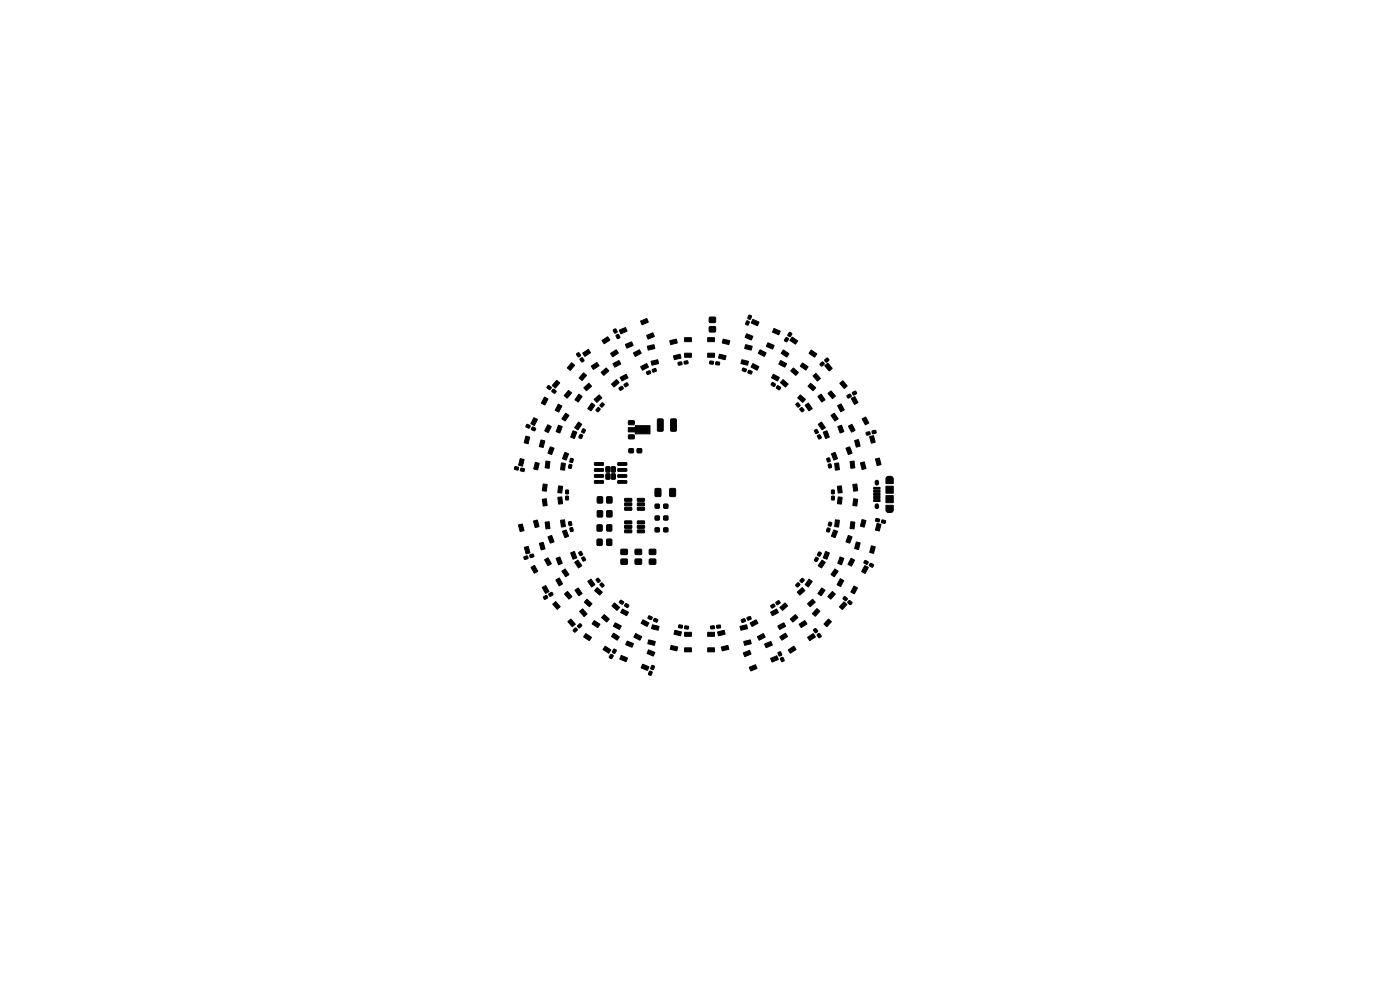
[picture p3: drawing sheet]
<svg xmlns="http://www.w3.org/2000/svg" width="297mm" height="210mm" viewBox="0 0 297 210" stroke-linecap="round" stroke-linejoin="round" font-family="sans-serif">
<g fill="#000" stroke="#000" stroke-width=".21">
<path d="M121.2 77l.7 .5-.9 1.1-.6-.6zM122.4 75l.4-.2 .4 .7-.5 .2-.4-.5zM123.6 74.9l1.2-.8 .5 .7-1.2 .8zM123.1 76.1l.4-.2 .4 .6-.5 .3-.4-.6zM125.4 77.7l1.2-.8 .5 .7-1.2 .8zM127.7 72.2l1.2-.8 .5 .7-1.2 .8zM127.5 79l1.1-.9 .5 .6-1 .9zM129.5 75l1.2-.8 .5 .7-1.2 .8zM130.1 70l.5-.2 .3 .7-.5 .2zM131.4 70l1.3-.5 .3 .7-1.3 .6zM130.7 71.1l.5-.1 .3 .7-.5 .1zM130.1 77.1l1.2-.6 .4 .7-1.3 .7z"/>
<path d="M132.7 73.1l1.3-.6 .3 .8-1.3 .5zM135.9 68.1l1.3-.5 .3 .7-1.3 .6zM134.4 74.9l1.2-.7 .4 .7-1.2 .7zM137.2 71.2l1.3-.6 .3 .8-1.3 .5zM137.2 78.9l.6-.3 .3 .6-.7 .2zM135.9 77.8l1.3-.7 .4 .7-1.3 .7zM138.4 78.4l.7-.2 .2 .5-.7 .3zM137.3 73.4l1.4-.3 .2 .8-1.3 .4zM138.1 76.6l1.4-.3 .2 .8-1.4 .4zM142.1 72.3l1.4-.4 .2 .8-1.4 .4zM143.8 76.9l.8-.1 .1 .5-.8 .2zM142.9 75.5l1.4-.4 .2 .8-1.4 .4z"/>
<path d="M145.1 76.7l.8-.1 .1 .5-.8 .1zM145.2 71.6h1.4l.1 .9h-1.4zM145.2 74.9h1.4l.1 .9h-1.4zM150.6 76.6l.8 .1-.1 .5-.8-.1zM150.1 74.9h1.4l.1 .9h-1.4zM150.1 71.6h1.4l.1 .9h-1.4zM150.5 67.3h1.3v1.1h-1.3zM150.5 69.3h1.3v1.1h-1.3zM151.9 76.8l.8 .1-.1 .5-.8-.1zM152.6 75.2l1.4 .3-.2 .8-1.4-.3zM153.4 72l1.4 .3-.2 .8-1.4-.3zM157.6 78.1l.7 .2-.1 .5-.7-.2z"/>
<path d="M158.4 70.8l1.3 .5-.3 .8-1.3-.5zM157.4 76.3l1.4 .3-.2 .9-1.4-.4zM158.8 78.6l.7 .2-.1 .5-.7-.2zM158.4 68.1l.6 .2-.3 .7-.5-.2zM158.9 66.9l.5 .1-.2 .7-.6-.2zM158.2 73.1l1.4 .3-.2 .8-1.4-.3zM159.7 67.8l1.3 .5-.3 .8-1.3-.6zM159.7 77.1l1.3 .7-.4 .7-1.2-.6zM161.2 74.2l1.3 .7-.3 .7-1.3-.6zM162.9 72.7l1.3 .6-.3 .7-1.3-.5zM164.2 69.7l1.3 .5-.3 .8-1.3-.5zM166.2 74.3l1.2 .7-.5 .7-1.2-.8z"/>
<path d="M165.6 76.5l1.3 .6-.4 .8-1.3-.7zM166.8 71.6l.5 .3-.4 .6-.5-.3zM167.5 70.5l.5 .3-.4 .6-.5-.3zM168 71.5l1.2 .8-.4 .7-1.2-.8zM168.3 78.1l1.1 .9-.6 .6-1-.9zM170.2 77l1.2 .8-.4 .7-1.2-.8zM172.1 74.3l1.2 .8-.5 .7-1.2-.8zM172.5 79.7l.6-.5 .9 1.1-.6 .5zM174 77.1l.5-.3 .4 .4-.6 .5-.3-.3zM175 76.3l.5-.4 .4 .5-.6 .4-.3-.3zM175 77.6l.6-.5 .9 1.1-.6 .5zM109.2 99l.8 .1-.1 .6-.7-.1z"/>
<path d="M110.4 97.3l.8 .2-.4 1.4-.8-.2zM110.5 99.3l.7 .1v.6l-.8-.1zM111.6 92.5l.8 .3-.4 1.3-.8-.2zM111.7 90l.7 .3-.1 .5-.7-.2zM113.3 88.6l.7 .4-.7 1.3-.7-.4zM113.6 98.1l.8 .2-.4 1.4-.8-.2zM112.9 90.6l.7 .2-.1 .6-.7-.3zM114.8 93.3l.8 .3-.4 1.3-.8-.2zM115.5 84.3l.7 .3-.6 1.3-.7-.4zM116.2 90.1l.7 .4-.6 1.3-.7-.4zM115.8 97.8l.9 .1-.2 1.4-.8-.1zM116.2 81.8h.2l.5 .4-.2 .4-.7-.3z"/>
<path d="M118.1 80.7l.6 .5-.9 1.1-.6-.5zM116.7 94.8l.8 .3-.5 1.3-.8-.3zM118.4 85.8l.8 .3-.7 1.3-.7-.4zM117.3 82.6h.1l.6 .3-.3 .5-.6-.4zM118.5 90.2l.8 .3-.6 1.3-.7-.3zM120.6 82.8l.6 .6-.9 1-.6-.5zM119.1 98.2l.8 .1-.2 1.4-.8-.1zM119.8 96l.8 .3-.5 1.3-.8-.3zM120 87.7l.7 .4-.8 1.2-.7-.5zM120.7 98.6h.6l-.2 .8-.5-.2zM121 97.3l.6 .1-.2 .7-.5-.1zM121.6 91.4l.8 .3-.6 1.3-.7-.3z"/>
<path d="M123.8 79.1l.6 .5-.9 1.1-.6-.5zM123.1 92.2l.5 .2-.3 .6-.5-.2zM122.7 89.6l.7 .4-.8 1.2-.7-.5zM122.8 83.6l.7 .5-.8 1.2-.7-.5zM123.7 91l.5 .2-.3 .7-.5-.3zM123.9 82.2l1-.9 .6 .6-1.1 1zM126.1 98.2l1.8-.1 .1 .5-1.8 .1zM126.1 99.4h1.8l.1 .5-1.8 .1zM125.5 85.5l.7 .5-.8 1.1-.7-.4zM126.8 86.5h.2l.3 .3-.5 .6-.4-.4zM126.1 84.7l1-.9 .6 .6-1.1 .9zM127.6 85.5h.3l.3 .3-.5 .6-.4-.4z"/>
<path d="M128.6 99h.8v1.1h-.8zM129.7 99h.8v1.1h-.8zM131.1 99.4h1.8l.1 .5-1.9 .1zM131.1 98.2l1.8-.1 .1 .5-1.9 .1zM129.7 81.4l1.1-.9 .5 .6-1 1zM131.4 82.3l.5-.4 .3 .5-.6 .4-.3-.3zM132.4 81.5l.6-.3 .3 .4-.6 .5-.3-.4zM131.6 80.1l1.2-.7 .4 .7-1.2 .7zM133.4 89.3l1.1-.1 .1 .8-.2 .1h-1l-.1-.2zM133.4 92.3l1.1-.1 .1 .8-.2 .1h-1l-.1-.2zM133.4 95.2h1v.8h-1zM135.2 95.2h.9v.8h-.9z"/>
<path d="M133.3 90.7h1.5v-.4h3.1v1.7h-3.1v-.4h-1.5zM139.5 88.9l1-.1 .2 .2v2.2l-.2 .3h-.8l-.2-.2zM142.3 88.9l.9-.1 .3 .2v2.2l-.2 .3h-.8l-.2-.2zM163.8 81.1l.7 .4-.2 .5-.7-.4zM164.9 81.8l.7 .4-.2 .5-.7-.4zM164.1 79.4l1.2 .7-.3 .7-1.3-.6zM166.1 80.5l1.1 1-.6 .6-1-.9zM168.9 85.7l.4-.2 .4 .6-.4 .3-.5-.5zM169.7 86.7l.4-.2 .5 .6-.5 .2-.4-.4zM169.8 83.8l1 .9-.5 .6-1.1-.9zM170.8 85.9l.7-.4 .8 1.2-.7 .4zM171.9 81.3l1.1 .9-.5 .7-1.1-1z"/>
<path d="M172.8 91.3l.5-.2 .3 .7-.5 .2zM173.4 92.4l.5-.2 .3 .7-.5 .2zM173.5 84.1l.7-.5 .8 1.2-.7 .5zM173.6 90l.7-.5 .8 1.2-.7 .5zM174.7 91.7l.7-.3 .5 1.3-.8 .3zM175.4 97.2h.6l.1 .7-.6 .1zM175.7 98.5l.6-.1 .1 .8h-.6zM175.7 83.4l.6-.5 .9 1.1-.6 .5zM176.4 96.2l.8-.2 .5 1.3-.8 .3zM176.3 88.1l.7-.4 .8 1.1-.7 .5zM177.1 98.3l.8-.1 .2 1.4-.9 .1zM177.7 90.5l.8-.3 .5 1.4-.8 .2z"/>
<path d="M177.7 86.1l.7-.4 .7 1.3-.8 .3zM178.2 81.3l.6-.5 .9 1.1-.6 .5zM179.5 95.1l.8-.3 .4 1.3-.7 .3zM179.7 83.9l.6-.3 .3 .5-.7 .3zM180.3 97.9l.9-.1 .1 1.4-.8 .1zM180 90.4l.7-.4 .7 1.3-.8 .4zM180.8 83.3l.7-.3 .2 .4-.6 .4zM180.6 84.5l.8-.3 .6 1.2-.7 .4zM181.3 93.5l.8-.2 .4 1.3-.8 .2zM182.6 98.2l.8-.2 .3 1.4-.8 .2zM182.9 88.8l.8-.3 .6 1.2-.7 .4zM183.8 91.7l.7-.1 .1 .5-.7 .2z"/>
<path d="M185 91.4l.7-.1 .2 .5-.8 .2zM184.5 92.6l.8-.2 .3 1.4-.8 .2zM185.7 97.4l.8-.2 .4 1.4-.8 .1zM110 111.4l.8-.2 .3 1.4-.7 .1zM111.3 116.1l.8-.2 .3 1.4-.8 .2zM111.2 118.1l.7-.2 .1 .5-.7 .3zM112.4 117.7l.7-.2 .2 .6-.8 .2zM113.2 110.5l.8-.2 .3 1.4-.8 .2zM114.5 115.3l.8-.2 .3 1.3-.8 .2zM115.1 105.9l.8-.1 .2 1.4-.9 .1zM115.2 102.7l.9 .1-.2 1.4-.8-.1zM115.6 118.7l.7-.4 .6 1.3-.7 .4z"/>
<path d="M115.7 110.8l.8-.1 .1 1.4-.8 .1zM116.3 113.9l.7-.3 .5 1.3-.8 .3zM118 118.4l.8-.2 .5 1.3-.8 .3zM118.3 105.5l.9-.1 .1 1.4-.8 .1zM118.5 103.1l.8 .1-.1 1.4-.9-.1zM118.9 110.4l.9-.1 .1 1.4-.8 .1zM119.3 112.7l.8-.3 .5 1.4-.8 .2zM120 104h.6v.7h-.6zM120 105.3h.6v.7h-.6zM120.6 110.7h.6l.1 .7-.6 .1zM120.9 112l.6-.1 .1 .8h-.6zM121.1 117.3l.8-.3 .4 1.3-.7 .3z"/>
<path d="M121.9 119.3l.7-.5 .8 1.2-.7 .5zM122.8 117.2l.5-.2 .3 .7-.5 .2zM123.4 118.3l.5-.2 .3 .7-.5 .2zM126.1 100.7h1.8l.1 .5-1.8 .1zM126.1 102l1.8-.1 .1 .5-1.8 .1zM126.7 111.4h1v1.2h-1zM126.7 114.4h1v1.3h-1zM126.7 105.4h1.1v1.3h-1.1zM126.7 108.4h1.1v1.2h-1.1zM128.6 100.5h.8v1.1h-.8zM129.7 100.5h.8v1.1h-.8zM128.7 111.4h1.1v1.2h-1.1z"/>
<path d="M128.7 114.4h1.1v1.3h-1.1zM128.7 105.4h1.1v1.3h-1.1zM128.7 108.4h1.1v1.2h-1.1zM131.1 102l1.8-.1 .1 .5-1.9 .1zM131.1 100.7h1.8l.1 .5-1.9 .1zM131.8 118.6h1.3v1.1h-1.3zM131.8 116.6h1.3v1h-1.3zM132.5 110.5h1.4l.1 .5-1.4 .1zM132.5 111.5l1.4-.1 .1 .6-1.4 .1zM132.5 112.4h1.4l.1 .5-1.4 .1zM132.5 105.8l1.4-.1 .1 .6h-1.4zM132.5 106.7h1.4l.1 .5-1.4 .1z"/>
<path d="M132.5 107.7l1.4-.1 .1 .6h-1.4zM134.8 118.6h1.3v1.1h-1.3zM134.8 116.6h1.3v1h-1.3zM135.2 112.4h1.4l.1 .5-1.4 .1zM135.2 111.5l1.4-.1 .1 .6-1.4 .1zM135.2 110.5h1.4l.1 .5-1.4 .1zM135.2 107.7l1.4-.1 .1 .6h-1.4zM135.2 106.7h1.4l.1 .5-1.4 .1zM135.2 105.8l1.4-.1 .1 .6h-1.4zM137.8 118.6h1.3v1.1h-1.3zM137.8 116.6h1.3v1h-1.3zM139 103.7h1.2v1.6h-1.2z"/>
<path d="M139 109.5h.8v.8h-.8zM139 112h.8v.8h-.8zM139 107h.8v.8h-.8zM140.8 109.5h.9v.8h-.9zM140.8 112h.9v.8h-.9zM140.8 107h.9v.8h-.9zM142.1 103.7h1.2v1.6h-1.2zM173.1 118.2l.5 .3-.4 .6-.4-.2zM173.7 117.1l.5 .2-.3 .7-.5-.3zM175.1 117l.8 .3-.5 1.3-.8-.3zM175.5 112l.6 .1-.2 .8-.5-.2zM175.9 110.8l.6 .1-.3 .7-.5-.1z"/>
<path d="M176.4 104h.6v.7h-.6zM176.4 105.3h.6v.7h-.6zM176.9 112.4l.8 .3-.6 1.3-.7-.3zM177.2 110.3l.9 .1-.2 1.4-.8-.1zM177.8 105.4l.9 .1-.2 1.4-.8-.1zM178.2 118.2l.8 .3-.5 1.3-.8-.3zM177.7 103.2l.8-.1 .1 1.4-.8 .1zM180 113.6l.8 .3-.6 1.3-.7-.3zM180.5 110.7l.8 .1-.1 1.4-.9-.1zM181.1 105.8l.8 .1-.2 1.4-.8-.1zM180.9 102.8l.9-.1 .1 1.4-.8 .1zM180.5 118.5l.8 .3-.7 1.3-.7-.4z"/>
<path d="M181.7 115l.8 .2-.4 1.4-.8-.3zM183.5 118.9l.7 .3-.2 .5-.7-.3zM182.9 110.2l.8 .2-.4 1.4-.8-.2zM184.9 115.8l.8 .2-.4 1.4-.8-.2zM185.8 110l.8 .1-.1 .6-.7-.1zM185.3 106h1.4v.4h-1.4zM185.3 105.3h1.4v.4h-1.4zM185.3 104.7h1.4v.4h-1.4zM185.3 104h1.4v.4h-1.4zM185.3 103.4h1.4v.4h-1.4zM186.1 111.1l.8 .2-.4 1.3-.8-.2zM187.1 110.3l.7 .1v.6l-.8-.1z"/>
<path d="M187.9 107.2h1.6v1.2h-1.6zM187.9 105.1h1.6v1.5h-1.6zM187.9 103.1h1.6v1.5h-1.6zM187.9 101.4h1.6v1.2h-1.6zM112.7 120.3l.7-.3 .7 1.2-.8 .4zM115.1 124.6l.7-.4 .7 1.3-.8 .4zM115.3 126.6l.6-.3 .3 .5-.7 .4zM116.4 126l.7-.3 .2 .4-.6 .4zM117.3 128.1l.6-.5 .9 1.1-.6 .5zM117.9 123l.8-.4 .6 1.3-.7 .4zM119.2 121.1l.7-.4 .8 1.2-.7 .4zM119.8 126l.6-.5 .9 1.1-.6 .5z"/>
<path d="M120.5 131.8l.6-.5 .9 1.1-.6 .5zM121.6 133.6l.5-.4 .4 .4-.6 .5-.3-.3zM122 125.2l.7-.5 .8 1.2-.7 .5zM122.6 132.7l.5-.4 .3 .4-.5 .5-.3-.3zM123 129.7l.6-.5 .9 1.1-.6 .5zM124.5 127.1l1.1 1-.6 .6-1-.9zM124.3 134.4l1.2 .8-.5 .7-1.2-.8zM124.7 123.3l.7-.4 .8 1.2-.7 .4zM126.7 124.7l1.1 .9-.6 .6-1-.9zM126.1 131.7l1.2 .7-.5 .7-1.2-.7zM126.5 122.9l.4-.2 .4 .6-.4 .3-.5-.5zM127.3 123.9l.4-.2 .5 .6-.5 .3-.4-.5z"/>
<path d="M128.2 130.4l1 .9-.5 .6-1.1-.9zM128.4 137.1l1.2 .7-.5 .7-1.2-.7zM129.6 138.8l.5 .3-.4 .6-.5-.3zM130.2 137.7l.6 .3-.4 .6-.5-.3zM130.3 127.9l1.1 .9-.5 .7-1.1-1zM130.5 132.1l1.3 .7-.4 .7-1.2-.6zM130.2 134.3l1.2 .8-.5 .7-1.2-.8zM132 129.2l1.3 .7-.3 .7-1.3-.6zM131.6 127.3l.7 .4-.2 .5-.7-.4zM132.7 128l.7 .4-.2 .5-.7-.4zM133 136l1.4 .5-.3 .8-1.3-.5zM134.8 134.4l1.3 .7-.3 .7-1.3-.6z"/>
<path d="M136.4 131.5l1.3 .6-.4 .8-1.3-.7zM137.6 135.8l1.4 .3-.2 .8-1.4-.3zM137.6 130.7l.7 .2-.1 .5-.7-.2zM138.4 132.6l1.4 .3-.2 .8-1.4-.3zM137.6 137.9l1.3 .5-.3 .8-1.3-.6zM138.8 131.2l.7 .2-.1 .5-.7-.2zM142.4 136.9l1.4 .4-.2 .8-1.4-.4zM143.2 133.7l1.4 .3-.2 .8-1.4-.3zM144 132.6l.8 .1-.1 .5-.8-.1zM145.2 134.1h1.4l.1 .9h-1.4zM145.2 137.4h1.4l.1 .9h-1.4zM145.3 132.8l.8 .1-.1 .5-.8-.1z"/>
<path d="M150.1 137.4h1.4l.1 .9h-1.4zM150.1 134.1h1.4l.1 .9h-1.4zM150.7 132.9l.8-.1 .1 .5-.8 .1zM152.2 134l1.4-.3 .2 .8-1.3 .4zM152 132.7l.8-.1 .1 .6h-.8zM153 137.3l1.4-.4 .2 .8-1.4 .4zM157 132.9l1.4-.4 .2 .8-1.4 .4zM157.8 136.1l1.4-.4 .2 .8-1.4 .4zM157.3 131.5l.6-.3 .2 .6-.7 .2zM158.5 131l.7-.2 .2 .5-.7 .3zM159.2 132.1l1.2-.6 .4 .7-1.3 .7zM157.7 138.5l1.3-.5 .3 .7-1.3 .6z"/>
<path d="M160.7 135.1l1.2-.7 .4 .7-1.2 .7zM163.5 129.9l1.2-.7 .4 .7-1.2 .7zM162.2 136.6l1.3-.5 .3 .7-1.3 .6zM163.5 128.5l.6-.4 .3 .5-.6 .4zM165 132.8l1.3-.7 .4 .7-1.3 .7zM165.1 138.4l.5-.1 .2 .7-.5 .1zM164.6 127.8l.6-.4 .3 .5-.6 .4zM163.5 139.7l1.3-.6 .3 .8-1.3 .5zM165.5 128.8l1-.9 .6 .6-1.1 1zM165.6 139.6l.5-.1 .2 .7-.5 .1zM165.4 135.1l1.2-.8 .5 .7-1.2 .8zM167.7 131.3l1-.9 .6 .6-1.1 .9z"/>
<path d="M167.2 137.8l1.2-.7 .5 .7-1.2 .8zM169.1 125.6l1.1-.9 .5 .6-1 .9zM169.2 123.7h.2l.3 .3-.5 .5-.4-.4zM170.1 122.7h.2l.3 .4-.5 .5-.4-.4zM171.6 122.9l.7 .4-.8 1.2-.7-.5zM169.5 132.4l1.2-.7 .5 .6-1.2 .8zM171.3 128l1.1-.9 .5 .6-1 1zM172.6 133.5l.5-.2 .3 .7-.4 .2-.4-.5zM171.3 135.2l1.2-.8 .5 .7-1.2 .8zM173.4 134.6l.4-.2 .4 .6-.5 .3-.4-.5zM174.3 124.8l.7 .4-.8 1.2-.7-.5zM174.4 118.8l.7 .5-.8 1.2-.7-.5z"/>
<path d="M173.3 129.1l.6 .6-1 1-.5-.5zM177.1 120.7l.7 .5-.8 1.1-.7-.4zM175.7 131.3l.7 .6-1 1-.6-.5zM176.6 125.5l.6 .5-1 1.1-.6-.6zM179.1 126.6l.2-.1 .5 .5-.3 .4-.6-.4zM178.3 122.8l.7 .4-.7 1.2-.7-.4zM179 127.7l.6 .6-.9 1-.6-.6zM180.1 127.4h.2l.4 .4-.2 .5-.6-.4zM181.2 124.3l.7 .4-.7 1.3-.7-.4zM183.5 120l.7 .4-.7 1.2-.7-.4zM184.6 119.5l.7 .3-.2 .5-.7-.3zM131.8 139.1l1.3 .5-.3 .7-1.3-.5z"/>
<path d="M136.3 140.9l1.3 .5-.2 .8-1.4-.5zM137.8 142.4l.6 .2-.3 .7-.5-.2zM138.3 141.2l.5 .2-.2 .7-.6-.3zM159 141.6l1.3-.6 .3 .8-1.3 .5z"/>
</g>
<path d="M188.4 108.4h.7M188.4 101.4h.7" fill="none" stroke="#000" stroke-width=".89"/>
<path d="M186 102.2v.3M186 107.2v.3" fill="none" stroke="#000" stroke-width=".95"/>
</svg>
